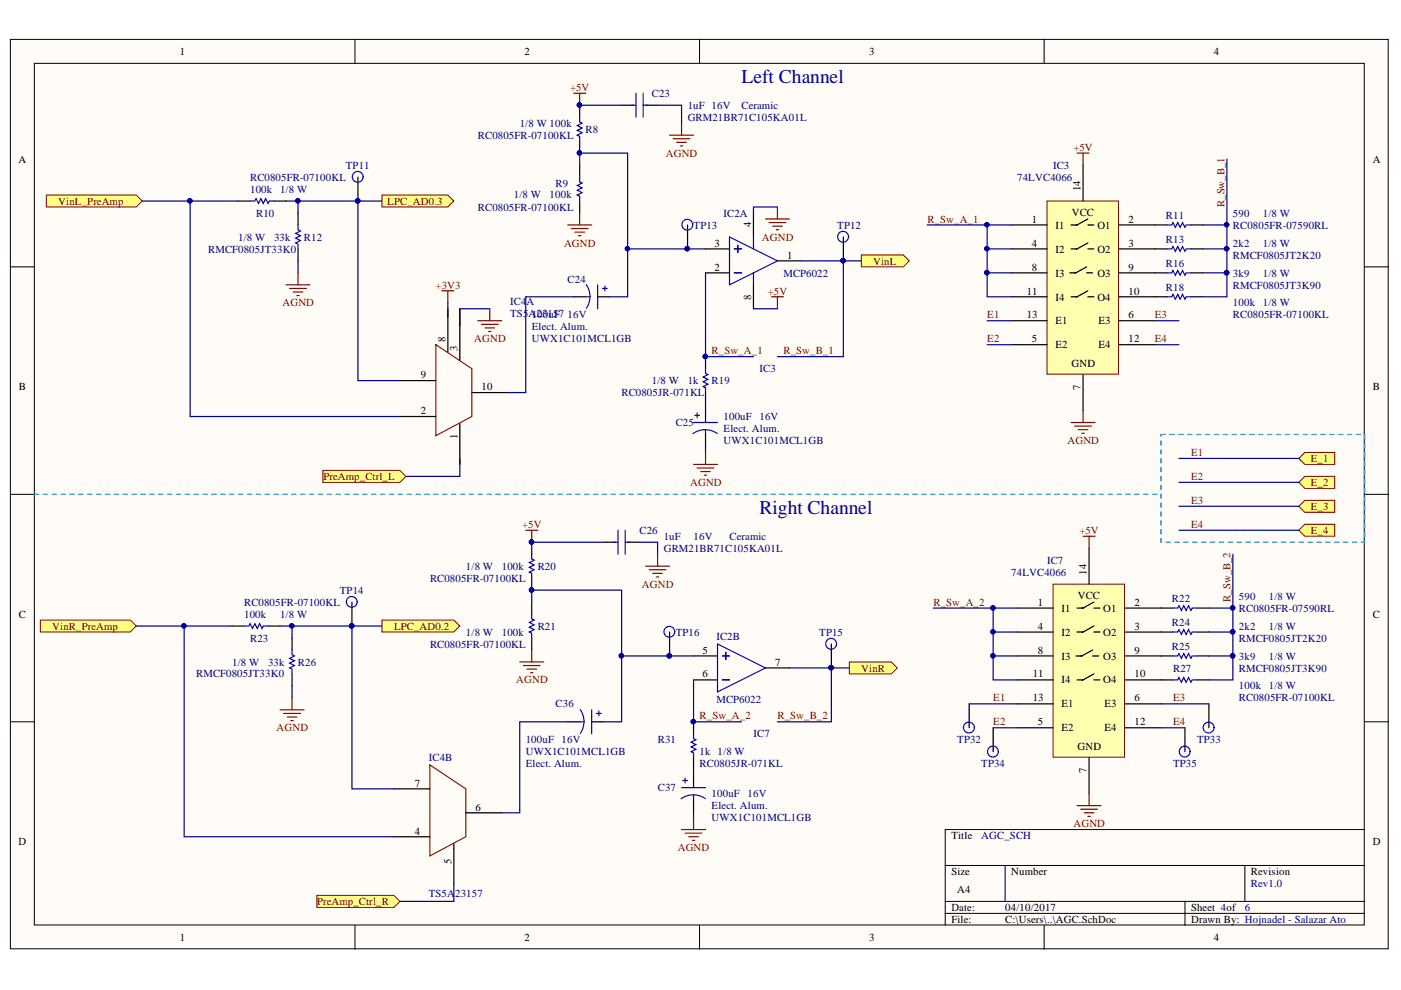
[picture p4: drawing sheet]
<svg xmlns="http://www.w3.org/2000/svg" width="297mm" height="210mm" viewBox="0 0 297 210" stroke-linecap="round" stroke-linejoin="round" font-family="sans-serif">
<defs><g id="words">
<g font-size="4.1" fill="#000080">
<text x="157.2" y="17.6">Left Channel</text>
<text x="161" y="109">Right Channel</text>
</g>
<g font-size="2.3">
<text x="38.1" y="11.7">1</text>
<text x="111.2" y="11.7">2</text>
<text x="184.3" y="11.7">3</text>
<text x="257.4" y="11.7">4</text>
<text x="3.9" y="34.5">A</text>
<text x="291.1" y="34.5">A</text>
<text x="229.1" y="40.6" transform="rotate(-90 229.1 40.6)">14</text>
<text x="218.8" y="47.2">1</text>
<text x="227.2" y="45.7">VCC</text>
<text x="239.3" y="47.2">2</text>
<text x="151.5" y="52.3">3</text>
<text x="159.2" y="48.2" transform="rotate(-90 159.2 48.2)">4</text>
<text x="218.8" y="52.3">4</text>
<text x="223.8" y="48.5">I1</text>
<text x="223.8" y="53.6">I2</text>
<text x="232.7" y="48.5">O1</text>
<text x="232.7" y="53.6">O2</text>
<text x="239.3" y="52.3">3</text>
<text x="151.5" y="57.4">2</text>
<text x="166.9" y="54.8">1</text>
<text x="218.8" y="57.4">8</text>
<text x="223.8" y="58.6">I3</text>
<text x="232.7" y="58.6">O3</text>
<text x="239.3" y="57.4">9</text>
<text x="159.2" y="63.5" transform="rotate(-90 159.2 63.5)">8</text>
<text x="217.7" y="62.4">11</text>
<text x="223.8" y="63.7">I4</text>
<text x="232.7" y="63.7">O4</text>
<text x="239.3" y="62.4">10</text>
<text x="217.7" y="67.5">13</text>
<text x="223.8" y="68.8">E1</text>
<text x="232.9" y="68.8">E3</text>
<text x="239.3" y="67.5">6</text>
<text x="94.5" y="72.6" transform="rotate(-90 94.5 72.6)">8</text>
<text x="97" y="74.4" transform="rotate(-90 97 74.4)">3</text>
<text x="218.8" y="72.6">5</text>
<text x="223.8" y="73.9">E2</text>
<text x="227.2" y="77.9">GND</text>
<text x="232.9" y="73.9">E4</text>
<text x="239.3" y="72.6">12</text>
<text x="4" y="82.7">B</text>
<text x="89.2" y="80.2">9</text>
<text x="102.1" y="82.7">10</text>
<text x="229.1" y="82.6" transform="rotate(-90 229.1 82.6)">7</text>
<text x="291.1" y="82.7">B</text>
<text x="89.2" y="87.8">2</text>
<text x="97" y="93" transform="rotate(-90 97 93)">1</text>
<text x="230.4" y="121.8" transform="rotate(-90 230.4 121.8)">14</text>
<text x="4" y="131">C</text>
<text x="220.1" y="128.4">1</text>
<text x="225" y="129.7">I1</text>
<text x="228.5" y="126.9">VCC</text>
<text x="233.9" y="129.7">O1</text>
<text x="240.5" y="128.4">2</text>
<text x="291.1" y="131">C</text>
<text x="220.1" y="133.5">4</text>
<text x="225" y="134.8">I2</text>
<text x="233.9" y="134.8">O2</text>
<text x="240.5" y="133.5">3</text>
<text x="148.9" y="138.6">5</text>
<text x="148.9" y="143.6">6</text>
<text x="164.3" y="141.1">7</text>
<text x="219" y="143.6">11</text>
<text x="220.1" y="138.6">8</text>
<text x="225" y="139.8">I3</text>
<text x="233.9" y="139.8">O3</text>
<text x="240.5" y="138.6">9</text>
<text x="240.5" y="143.6">10</text>
<text x="219" y="148.7">13</text>
<text x="225" y="144.9">I4</text>
<text x="225" y="150">E1</text>
<text x="233.9" y="144.9">O4</text>
<text x="234.2" y="150">E3</text>
<text x="240.5" y="148.7">6</text>
<text x="220.1" y="153.8">5</text>
<text x="225" y="155.1">E2</text>
<text x="234.2" y="155.1">E4</text>
<text x="240.5" y="153.8">12</text>
<text x="228.4" y="159.1">GND</text>
<text x="88" y="166.8">7</text>
<text x="230.4" y="163.8" transform="rotate(-90 230.4 163.8)">7</text>
<text x="100.8" y="171.9">6</text>
<text x="3.9" y="179.2">D</text>
<text x="88" y="176.9">4</text>
<text x="201.7" y="177.9">Title</text>
<text x="291.1" y="179.2">D</text>
<text x="95.7" y="183.1" transform="rotate(-90 95.7 183.1)">5</text>
<text x="201.7" y="185.6">Size</text>
<text x="214.4" y="185.6">Number</text>
<text x="265.2" y="185.6">Revision</text>
<text x="203" y="189.4">A4</text>
<text x="201.7" y="193.2">Date:</text>
<text x="201.7" y="195.7">File:</text>
<text x="213.1" y="193.2">04/10/2017</text>
<text x="213.1" y="195.7">C:\Users\..\AGC.SchDoc</text>
<text x="252.5" y="193.2">Sheet 4of</text>
<text x="252.5" y="195.7">Drawn By: Hojnadel - Salazar Ato</text>
<text x="38.1" y="199.5">1</text>
<text x="111.2" y="199.5">2</text>
<text x="184.3" y="199.5">3</text>
<text x="257.4" y="199.5">4</text>
</g>
<g font-size="2.3" fill="#800000">
<text x="120.9" y="19.3">+5V</text>
<text x="141.2" y="33.2">AGND</text>
<text x="227.6" y="31.9">+5V</text>
<text x="12.3" y="43.4">VinL_PreAmp</text>
<text x="82.1" y="43.4">LPC_AD0.3</text>
<text x="196.6" y="47.2">R_Sw_A_1</text>
<text x="259.6" y="43.9" transform="rotate(-90 259.6 43.9)">R_Sw_B_1</text>
<text x="119.6" y="52.3">AGND</text>
<text x="161.5" y="51">AGND</text>
<text x="185.1" y="56.1">VinL</text>
<text x="59.9" y="65">AGND</text>
<text x="92.4" y="61.2">+3V3</text>
<text x="162.8" y="62.4">+5V</text>
<text x="209.3" y="67.5">E1</text>
<text x="244.8" y="67.5">E3</text>
<text x="100.6" y="72.6">AGND</text>
<text x="150.9" y="75.1">R_Sw_A_1</text>
<text x="166.1" y="75.1">R_Sw_B_1</text>
<text x="209.3" y="72.6">E2</text>
<text x="244.8" y="72.6">E4</text>
<text x="226.3" y="94.1">AGND</text>
<text x="68.6" y="101.7">PreAmp_Ctrl_L</text>
<text x="252.5" y="96.7">E1</text>
<text x="252.5" y="101.7">E2</text>
<text x="277.9" y="97.9">E_1</text>
<text x="146.3" y="103">AGND</text>
<text x="252.5" y="106.9">E3</text>
<text x="277.9" y="103">E_2</text>
<text x="110.7" y="112">+5V</text>
<text x="228.9" y="113.2">+5V</text>
<text x="252.5" y="112">E4</text>
<text x="277.9" y="108.2">E_3</text>
<text x="277.9" y="113.2">E_4</text>
<text x="136.1" y="124.6">AGND</text>
<text x="197.9" y="128.4">R_Sw_A_2</text>
<text x="260.9" y="127.7" transform="rotate(-90 260.9 127.7)">R_Sw_B_2</text>
<text x="11.1" y="133.5">VinR_PreAmp</text>
<text x="83.6" y="133.5">LPC_AD0.2</text>
<text x="182.6" y="142.4">VinR</text>
<text x="109.4" y="144.9">AGND</text>
<text x="210.6" y="148.7">E1</text>
<text x="248.7" y="148.7">E3</text>
<text x="58.6" y="155.1">AGND</text>
<text x="148.3" y="152.5">R_Sw_A_2</text>
<text x="164.8" y="152.5">R_Sw_B_2</text>
<text x="210.6" y="153.8">E2</text>
<text x="248.7" y="153.8">E4</text>
<text x="227.6" y="175.4">AGND</text>
<text x="143.7" y="180.5">AGND</text>
<text x="67.2" y="191.9">PreAmp_Ctrl_R</text>
</g>
<g font-size="2.3" fill="#000080">
<text x="138.2" y="20.5">C23</text>
<text x="145.8" y="23.1">1uF 16V</text>
<text x="157.2" y="23.1">Ceramic</text>
<text x="101.3" y="29.4">RC0805FR-07100KL</text>
<text x="110.2" y="26.9">1/8 W 100k</text>
<text x="124.2" y="28.1">R8</text>
<text x="145.8" y="25.6">GRM21BR71C105KA01L</text>
<text x="73.3" y="35.7">TP11</text>
<text x="223.3" y="35.7">IC3</text>
<text x="53" y="40.8">100k</text>
<text x="53" y="38.3">RC0805FR-07100KL</text>
<text x="59.4" y="40.8">1/8 W</text>
<text x="117.8" y="39.5">R9</text>
<text x="215.7" y="38.3">74LVC4066</text>
<text x="54.3" y="46">R10</text>
<text x="101.3" y="44.7">RC0805FR-07100KL</text>
<text x="108.9" y="42.1">1/8 W</text>
<text x="116.5" y="42.1">100k</text>
<text x="153.4" y="46">IC2A</text>
<text x="247.2" y="46.5">R11</text>
<text x="261.4" y="46">590</text>
<text x="267.8" y="46">1/8 W</text>
<text x="44.1" y="53.6">RMCF0805JT33K0</text>
<text x="50.5" y="51">1/8 W</text>
<text x="58.1" y="51">33k</text>
<text x="64.4" y="51">R12</text>
<text x="147.1" y="48.5">TP13</text>
<text x="177.5" y="48.5">TP12</text>
<text x="247.2" y="51.5">R13</text>
<text x="261.4" y="48.5">RC0805FR-07590RL</text>
<text x="261.4" y="52.3">2k2</text>
<text x="267.8" y="52.3">1/8 W</text>
<text x="120.3" y="59.9">C24</text>
<text x="166.1" y="58.6">MCP6022</text>
<text x="247.2" y="56.6">R16</text>
<text x="261.4" y="54.8">RMCF0805JT2K20</text>
<text x="261.4" y="58.6">3k9</text>
<text x="267.8" y="58.6">1/8 W</text>
<text x="108.2" y="64.7">IC4</text>
<text x="111.6" y="64.7">A</text>
<text x="247.2" y="61.7">R18</text>
<text x="261.4" y="61.2">RMCF0805JT3K90</text>
<text x="261.4" y="65">100k</text>
<text x="267.8" y="65">1/8 W</text>
<text x="108.2" y="67.3">TS5</text>
<text x="112.1" y="67.3">A120301u5F7</text>
<text x="112.7" y="70.1">Elect. Alum.</text>
<text x="120.3" y="67.5">16V</text>
<text x="261.4" y="67.5">RC0805FR-07100KL</text>
<text x="112.7" y="72.6">UWX1C101MCL1GB</text>
<text x="131.8" y="84">RC0805JR-071KL</text>
<text x="138.2" y="81.5">1/8 W</text>
<text x="145.8" y="81.5">1k</text>
<text x="150.9" y="81.5">R19</text>
<text x="161" y="78.9">IC3</text>
<text x="153.4" y="89.1">100uF</text>
<text x="161" y="89.1">16V</text>
<text x="143.3" y="90.3">C25</text>
<text x="153.4" y="91.6">Elect. Alum.</text>
<text x="153.4" y="94.1">UWX1C101MCL1GB</text>
<text x="135.6" y="113.2">C26</text>
<text x="140.7" y="114.5">1uF</text>
<text x="140.7" y="117">GRM21BR71C105KA01L</text>
<text x="147.1" y="114.5">16V</text>
<text x="154.7" y="114.5">Ceramic</text>
<text x="222" y="119.6">IC7</text>
<text x="72.1" y="125.9">TP14</text>
<text x="91.2" y="123.4">RC0805FR-07100KL</text>
<text x="98.8" y="120.8">1/8 W</text>
<text x="106.4" y="120.8">100k</text>
<text x="114" y="120.8">R20</text>
<text x="214.4" y="122.1">74LVC4066</text>
<text x="51.8" y="131">100k</text>
<text x="51.8" y="128.4">RC0805FR-07100KL</text>
<text x="59.4" y="131">1/8 W</text>
<text x="248.5" y="127.7">R22</text>
<text x="262.7" y="127.2">590</text>
<text x="262.7" y="129.7">RC0805FR-07590RL</text>
<text x="269" y="127.2">1/8 W</text>
<text x="53" y="136">R23</text>
<text x="91.2" y="137.3">RC0805FR-07100KL</text>
<text x="98.8" y="134.8">1/8 W</text>
<text x="106.4" y="134.8">100k</text>
<text x="114" y="133.5">R21</text>
<text x="143.3" y="134.8">TP16</text>
<text x="151.9" y="135.8">IC2B</text>
<text x="173.7" y="134.8">TP15</text>
<text x="248.5" y="132.7">R24</text>
<text x="248.5" y="137.8">R25</text>
<text x="262.7" y="133.5">2k2</text>
<text x="262.7" y="136">RMCF0805JT2K20</text>
<text x="269" y="133.5">1/8 W</text>
<text x="41.6" y="143.6">RMCF0805JT33K0</text>
<text x="49.2" y="141.1">1/8 W</text>
<text x="56.8" y="141.1">33k</text>
<text x="63.2" y="141.1">R26</text>
<text x="248.7" y="142.4">R27</text>
<text x="262.7" y="139.8">3k9</text>
<text x="262.7" y="142.4">RMCF0805JT3K90</text>
<text x="269" y="139.8">1/8 W</text>
<text x="117.8" y="150">C36</text>
<text x="151.9" y="149">MCP6022</text>
<text x="262.7" y="146.2">100k</text>
<text x="262.7" y="148.7">RC0805FR-07100KL</text>
<text x="269" y="146.2">1/8 W</text>
<text x="90.9" y="161.4">IC4B</text>
<text x="111.5" y="157.6">100uF</text>
<text x="111.5" y="160.1">UWX1C101MCL1GB</text>
<text x="119.1" y="157.6">16V</text>
<text x="139.5" y="157.6">R31</text>
<text x="148.3" y="160.1">1k 1/8 W</text>
<text x="159.8" y="156.3">IC7</text>
<text x="203" y="157.6">TP32</text>
<text x="253.8" y="157.6">TP33</text>
<text x="111.5" y="162.7">Elect. Alum.</text>
<text x="139.5" y="167.8">C37</text>
<text x="148.3" y="162.7">RC0805JR-071KL</text>
<text x="208" y="162.7">TP34</text>
<text x="248.7" y="162.7">TP35</text>
<text x="150.9" y="169.1">100uF</text>
<text x="150.9" y="171.6">Elect. Alum.</text>
<text x="158.5" y="169.1">16V</text>
<text x="150.9" y="174.1">UWX1C101MCL1GB</text>
<text x="208" y="177.9">AGC_SCH</text>
<text x="90.9" y="190.1">TS5A</text>
<text x="96.5" y="190.1">23157</text>
<text x="265.2" y="188.1">Rev1.0</text>
<text x="263.9" y="193.2">6</text>
</g>
</g></defs>
<g fill="#fffcf8" stroke="#000" stroke-width=".21">
<path d="M2.2 8.4h292.1v192.8h-292.1z"/>
<path d="M7.3 13.4h281.9v182.7h-281.9z"/>
</g>
<g fill="none" stroke="#000" stroke-width=".21">
<path d="M75.3 8.4v5M148.3 8.4v5M221.4 8.4v5M2.2 56.6h5.1M289.3 56.6h5.1M2.2 104.8h5.1M289.3 104.8h5.1M2.2 153h5.1M289.3 153h5.1M289.3 175.9h-88.9v20.3M75.3 196.2v5.1M148.3 196.2v5.1"/>
<path d="M200.4 183.5h88.9M200.4 191.1h88.9M200.4 193.7h88.9M213.1 183.5v7.6M221.4 196.2v5.1M251.2 191.1v5.1M263.9 183.5v7.6"/>
</g>
<path d="M244.9 47.7h2.5M244.9 52.8h2.5M244.9 57.9h2.5M252.5 47.7h2.5M252.5 52.8h2.5M252.5 57.9h2.5M244.9 62.9h2.5M252.5 62.9h2.5" fill="none" stroke="#000" stroke-width=".25"/>
<path d="M247.4 47.7h1l.3-.5 .5 1 .5-1 .5 1 .5-1 .5 1 .3-.5h1M247.4 52.8h1l.3-.5 .5 1 .5-1 .5 1 .5-1 .5 1 .3-.5h1M247.4 57.9h1l.3-.6 .5 1.1 .5-1.1 .5 1.1 .5-1.1 .5 1.1 .3-.5h1M247.4 62.9h1l.3-.5 .5 1 .5-1 .5 1 .5-1 .5 1 .3-.5h1" fill="none" stroke="#00f" stroke-width=".25"/>
<path d="M9.8 41.4h19.1l1.3 1.2-1.3 1.3h-19.1z" fill-rule="evenodd" fill="#ffff80" stroke="#800000" stroke-width=".21"/>
<path d="M222 42.6h15.2v36.7h-15.2z" fill="#ffffb0" stroke="#800000" stroke-width=".21"/>
<g fill="none" stroke="#000" stroke-width=".25">
<path d="M229.6 35v7.6M214.4 47.7h7.6M214.4 52.8h7.6M214.4 57.9h7.6M226.8 57.9h1.1M227.1 47.7h1M227.1 52.8h1M230.4 56.6l-2.3 1.3h-.2h.2M230.4 57.9h1.3M230.6 46.4l-2.2 1.3h-.3h.3M230.6 51.5l-2.2 1.3h-.3h.3M230.6 47.7h1.3"/>
<path d="M230.6 52.8h1.3M237.3 47.7h7.6M237.3 52.8h7.6M237.3 57.9h7.6M214.4 62.9h7.6M214.4 68h7.6M214.4 73.1h7.6M227.1 62.9h1M229.6 79.4v7.6M230.6 61.7l-2.2 1.2h-.3h.3M230.6 62.9h1.3M237.3 62.9h7.6"/>
<path d="M237.3 68h7.6M237.3 73.1h7.6"/>
</g>
<path d="M196.6 47.7h12.7v15.2h5.1M209.3 57.9h5.1M209.3 52.8h5.1M209.3 47.7h5.1M255 57.9h5.1M255 52.8h5.1M260.1 57.9v5h-5.1M260.1 47.7v10.2M209.3 68h5.1M209.3 73.1h5.1M244.9 68h5.1M244.9 73.1h5.1" fill="none" stroke="#000080" stroke-width=".25"/>
<g fill="#000080" stroke="#000080" stroke-width=".21">
<circle cx="209.2" cy="57.8" r=".47"/>
<circle cx="209.2" cy="52.7" r=".46"/>
<circle cx="209.2" cy="47.6" r=".46"/>
<circle cx="260.1" cy="57.8" r=".47"/>
<circle cx="260.1" cy="47.6" r=".46"/>
<circle cx="260.1" cy="52.7" r=".46"/>
</g>
<path d="M228.4 32.5h2.5M229.6 32.5v2.5M227.1 89.6h5.1M227.9 90.3h3.5M228.6 91.1h2M229.4 91.9h.5M229.6 87v2.6" fill="none" stroke="#800000" stroke-width=".25"/>
<g fill="#ffff80" stroke="#800000" stroke-width=".21">
<path d="M275.4 97.2l1.2-1.3h6.4v2.6h-6.4z" fill-rule="evenodd"/>
<path d="M275.4 102.3l1.2-1.3h6.4v2.5h-6.4z" fill-rule="evenodd"/>
<path d="M275.4 107.3l1.2-1.2h6.4v2.5h-6.4z" fill-rule="evenodd"/>
<path d="M275.4 112.4l1.2-1.2h6.4v2.5h-6.4z" fill-rule="evenodd"/>
</g>
<path d="M246.1 128.9h2.6M246.1 134h2.6M246.1 139.1h2.6M253.8 128.9h2.5M253.8 134h2.5M253.8 139.1h2.5M246.1 144.2h2.6M253.8 144.2h2.5" fill="none" stroke="#000" stroke-width=".25"/>
<path d="M248.7 128.9h1l.3-.5 .5 1 .5-1 .5 1 .5-1 .5 1 .3-.5h1M248.7 134h1l.3-.5 .5 1 .5-1 .5 1 .5-1 .5 1 .3-.5h1M248.7 139.1h1l.3-.5 .5 1 .5-1 .5 1 .5-1 .5 1 .3-.5h1M248.7 144.2h1l.3-.6 .5 1.1 .5-1.1 .5 1.1 .5-1.1 .5 1.1 .3-.5h1" fill="none" stroke="#00f" stroke-width=".25"/>
<path d="M223.3 123.8h15.1v36.8h-15.1z" fill="#ffffb0" stroke="#800000" stroke-width=".21"/>
<g fill="none" stroke="#000" stroke-width=".25">
<path d="M50.5 42.6h2.5M58.1 42.6h2.5M63.2 45.2v2.5M63.2 52.8v2.5M230.9 116.2v7.6M215.7 128.9h7.6M215.7 134h7.6M215.7 139.1h7.6M228.1 139.1h1M228.4 128.9h1M228.4 134h1M231.7 137.8l-2.3 1.3h-.3h.3"/>
<path d="M231.7 139.1h1.2M231.9 127.7l-2.3 1.2h-.2h.2M231.9 132.7l-2.3 1.3h-.2h.2M231.9 128.9h1.3M231.9 134h1.3M238.5 128.9h7.6M238.5 134h7.6M238.5 139.1h7.6M215.7 144.2h7.6M215.7 149.2h7.6M215.7 154.3h7.6M228.4 144.2h1"/>
<path d="M231.9 142.9l-2.3 1.3h-.2h.2M231.9 144.2h1.3M238.5 144.2h7.6M238.5 149.2h7.6M238.5 154.3h7.6M230.9 160.7v7.6"/>
</g>
<g fill="none" stroke="#000080" stroke-width=".25">
<path d="M60.6 42.6h2.6v2.6M63.2 55.3v2.6M250 97.2h25.4M250 102.3h25.4M250 107.3h25.4M250 112.4h25.4M197.9 128.9h12.7v15.3h5.1M210.6 139.1h5.1M210.6 134h5.1M210.6 128.9h5.1M256.3 139.1h5.1M256.3 134h5.1"/>
<path d="M261.4 139.1v5.1h-5.1M261.4 128.9v10.2M210.6 154.3h5.1M246.1 154.3h5.1"/>
</g>
<g fill="#000080" stroke="#000080" stroke-width=".21">
<circle cx="210.5" cy="139" r=".46"/>
<circle cx="210.5" cy="134" r=".46"/>
<circle cx="210.5" cy="128.9" r=".46"/>
<circle cx="261.3" cy="139" r=".46"/>
<circle cx="261.3" cy="128.9" r=".46"/>
<circle cx="261.3" cy="134" r=".46"/>
<circle cx="63.1" cy="42.6" r=".46"/>
</g>
<path d="M63.2 57.9v2.5M60.6 60.4h5.1M61.4 61.2h3.6M62.2 61.9h2M62.9 62.7h.5M229.6 113.7h2.6M230.9 113.7v2.5M228.4 170.8h5M229.1 171.6h3.6M229.9 172.3h2M230.6 173.1h.6M230.9 168.3v2.5" fill="none" stroke="#800000" stroke-width=".25"/>
<path d="M53 42.6h1l.3-.5 .5 1 .5-1 .5 1 .5-1 .5 1 .3-.5h1M63.2 47.7v1l.5 .3-1 .5 1 .5-1 .5 1 .5-1 .5 .5 .3v1" fill="none" stroke="#00f" stroke-width=".25"/>
<path d="M81 41.4h14l1.2 1.2-1.2 1.3h-14z" fill-rule="evenodd" fill="#ffff80" stroke="#800000" stroke-width=".21"/>
<path d="M30.2 42.6h10.1v45.7h44.5M40.3 42.6h10.2M75.9 42.6v38.1h8.9M121.6 62.9h-10.1v20.3h-3.8M149.6 85.8v1.2M149.6 94.7v1.2" fill="none" stroke="#000080" stroke-width=".25"/>
<g fill="#000080" stroke="#000080" stroke-width=".21">
<circle cx="75.8" cy="42.6" r=".46"/>
<circle cx="40.3" cy="42.6" r=".47"/>
<circle cx="122.9" cy="22.3" r=".46"/>
<circle cx="122.9" cy="32.4" r=".46"/>
<circle cx="149.5" cy="75.6" r=".46"/>
</g>
<path d="M122.9 22.3v2.6M122.9 29.9v2.6M122.9 35v2.5M122.9 42.6v2.6M149.6 75.6v2.6M149.6 83.2v2.6" fill="none" stroke="#000" stroke-width=".25"/>
<path d="M122.9 24.9v1l.5 .2-1 .5 1 .5-1 .5 1 .6-1 .5 .5 .2v1M122.9 37.5v1.1l.5 .2-1 .5 1 .5-1 .5 1 .5-1 .6 .5 .2v1M149.6 78.2v1l.5 .2-1 .5 1 .5-1 .5 1 .6-1 .5 .5 .2v1" fill="none" stroke="#00f" stroke-width=".25"/>
<path d="M121.6 19.8h2.6M122.9 19.8v2.5M120.4 47.7h5M121.1 48.5h3.6M121.9 49.2h2M122.6 50h.6M122.9 45.2v2.5M147 98.5h5.1M147.8 99.2h3.6M148.6 100h2M149.6 95.9v2.6M149.3 100.7h.5" fill="none" stroke="#800000" stroke-width=".25"/>
<path d="M182.6 54h8.9l1.3 1.3-1.3 1.3h-8.9z" fill-rule="evenodd" fill="#ffff80" stroke="#800000" stroke-width=".21"/>
<path d="M93.7 61.7h2.5M95 61.7v2.5M101.3 68h5.1M102.1 68.8h3.5M102.8 69.5h2.1M103.6 70.3h.5M103.8 65.5v2.5" fill="none" stroke="#800000" stroke-width=".25"/>
<path d="M68.4 99.7h16.4l1.3 1.3-1.3 1.3h-16.4z" fill-rule="evenodd" fill="#ffff80" stroke="#800000" stroke-width=".21"/>
<path d="M97.5 97.4v3.6h-11.4" fill="none" stroke="#000080" stroke-width=".25"/>
<path d="M8.6 131.5h19l1.3 1.2-1.3 1.3h-19z" fill-rule="evenodd" fill="#ffff80" stroke="#800000" stroke-width=".21"/>
<path d="M49.2 132.7h2.6M56.8 132.7h2.6M61.9 135.3v2.5M61.9 142.9v2.5" fill="none" stroke="#000" stroke-width=".25"/>
<path d="M51.8 132.7h1l.2-.5 .5 1 .5-1 .5 1 .6-1 .5 1 .2-.5h1M61.9 137.8v1l.5 .3-1 .5 1 .5-1 .5 1 .5-1 .5 .5 .3v1" fill="none" stroke="#00f" stroke-width=".25"/>
<path d="M59.4 132.7h2.5v2.6M61.9 145.4v2.6" fill="none" stroke="#000080" stroke-width=".25"/>
<circle cx="61.9" cy="132.7" r=".46" fill="#000080" stroke="#000080" stroke-width=".21"/>
<path d="M59.4 150.5h5.1M60.1 151.3h3.6M60.9 152h2M61.7 152.8h.5M61.9 148v2.5" fill="none" stroke="#800000" stroke-width=".25"/>
<path d="M81 131.5h15.2l1.3 1.2-1.3 1.3h-15.2z" fill-rule="evenodd" fill="#ffff80" stroke="#800000" stroke-width=".21"/>
<path d="M28.9 132.7h10.1v44.7h44.5M39 132.7h10.2M74.6 132.7v34.6h8.9M120.4 153h-10.2v19.3h-3.8M147 144.2v8.8h10.2M176.3 141.6v11.4h-11.5M147 163.2v1.3M147 172.1v1.2" fill="none" stroke="#000080" stroke-width=".25"/>
<g fill="#000080" stroke="#000080" stroke-width=".21">
<circle cx="74.6" cy="132.7" r=".47"/>
<circle cx="39" cy="132.7" r=".46"/>
<circle cx="112.7" cy="114.9" r=".46"/>
<circle cx="112.7" cy="125.1" r=".46"/>
<circle cx="147" cy="153" r=".46"/>
<circle cx="176.2" cy="141.6" r=".46"/>
</g>
<path d="M112.7 115v2.5M112.7 122.6v2.5M112.7 127.7v2.5M112.7 135.3v2.5M147 153v2.6M147 160.7v2.5" fill="none" stroke="#000" stroke-width=".25"/>
<path d="M112.7 117.5v1l.5 .3-1 .5 1 .5-1 .5 1 .5-1 .5 .5 .3v1M112.7 130.2v1l.5 .3-1 .5 1 .5-1 .5 1 .5-1 .5 .5 .3v1M147 155.6v1l.6 .2-1.1 .6 1.1 .5-1.1 .5 1.1 .5-1.1 .5 .5 .2v1.1" fill="none" stroke="#00f" stroke-width=".25"/>
<path d="M111.5 112.4h2.5M112.7 112.4v2.6M112.7 137.8v2.5M110.2 140.3h5.1M111 141.1h3.5M111.7 141.9h2.1M112.5 142.6h.5M144.5 175.9h5.1M145.3 176.6h3.5M146 177.4h2.1M146.8 178.2h.5M147 173.3v2.6" fill="none" stroke="#800000" stroke-width=".25"/>
<g fill="#ffff80" stroke="#800000" stroke-width=".21">
<path d="M180.1 140.3h8.9l1.2 1.3-1.2 1.3h-8.9z" fill-rule="evenodd"/>
<path d="M67.2 189.8h16.3l1.3 1.3-1.3 1.3h-16.3z" fill-rule="evenodd"/>
</g>
<g fill="none" stroke="#000080" stroke-width=".25">
<path d="M122.9 35v-2.5h10.2v30.4h-3.8M122.9 22.3h8.9M139.4 22.3h5.1v3.8M260.1 33.7v14h-5.1M63.2 42.6h17.8M133.1 52.8h16.5M149.6 57.9v17.7h10.1M164.8 43.9h-5.1v1.3M169.9 55.3h12.7M178.8 55.3v20.3h-14M95 64.2v2.8M103.8 65.5h-6.3v3.3"/>
<path d="M159.7 65.5h5.1M112.7 115h15.3M135.6 115h3.8v2.5M261.4 117.5v11.4h-5.1M61.9 132.7h19.1M112.7 127.7v-2.6h19.1v27.9h-3.8M131.8 139.1h15.2M167.4 141.6h12.7M205.5 149.2h10.2M246.1 149.2h10.2M96.2 187.6v3.5h-11.4"/>
</g>
<g fill="#000080" stroke="#000080" stroke-width=".21">
<circle cx="63.1" cy="42.6" r=".46"/>
<circle cx="75.8" cy="42.6" r=".46"/>
<circle cx="74.6" cy="132.7" r=".47"/>
<circle cx="145.7" cy="52.7" r=".46"/>
<circle cx="141.9" cy="139" r=".47"/>
<circle cx="176.2" cy="141.6" r=".46"/>
<circle cx="178.8" cy="55.3" r=".46"/>
<circle cx="260.1" cy="47.6" r=".46"/>
<circle cx="261.3" cy="128.9" r=".46"/>
<circle cx="61.9" cy="132.7" r=".46"/>
<circle cx="122.9" cy="32.4" r=".46"/>
<circle cx="133" cy="52.7" r=".46"/>
<circle cx="122.9" cy="22.3" r=".46"/>
<circle cx="112.7" cy="114.9" r=".46"/>
<circle cx="112.7" cy="125.1" r=".46"/>
<circle cx="131.7" cy="139" r=".47"/>
<circle cx="149.5" cy="75.6" r=".46"/>
</g>
<g fill="none" stroke="#000" stroke-width=".25">
<path d="M75.9 37.5v5.1M131.8 22.3h2.5M136.9 22.3h2.5M145.8 47.7v5.1M149.6 52.8h5.1M149.6 57.9h5.1M159.7 45.2v5M164.8 55.3h5.1M178.8 50.2v5.1M95 65.5v9.1M97.5 65.5v10.9M121.6 62.9h2.6"/>
<path d="M126.7 62.9h2.6M159.7 60.4v5.1M84.8 80.7h7.6M84.8 88.3h7.6M97.5 89.8v8.7M100 83.2h7.7M149.6 87v2.6M149.6 92.1v2.6M128 115h2.5M133.1 115h2.5M74.6 127.7v5M142 134v5.1"/>
<path d="M147 139.1h5.1M176.3 136.5v5.1M120.4 153h2.5M125.4 153h2.6M147 144.2h5.1M162.3 141.6h5.1M205.5 149.2v5.1M210.6 154.3v5.1M251.2 154.3v5.1M256.3 149.2v5.1M83.5 167.3h7.6M83.5 177.4h7.6"/>
<path d="M96.2 178.9v8.7M98.8 172.3h7.6M147 164.5v2.5M147 169.5v2.6"/>
</g>
<g fill="none" stroke="#00f" stroke-width=".25">
<path d="M134.8 19.8v5.1M136.4 19.8v5.1M133.8 22.3h1M136.4 22.3h1M154.7 50.2l10.1 5.1-10.1 5.1zM155.7 57.9h1.5M155.7 52.8h1.5M156.4 52v1.5M159.7 50.2v2.6M159.7 57.9v2.5M124.2 62.9h1M124.3 60.3a4.4 4.4 0 0 1 0 5.1"/>
<path d="M126.7 60.4v5.1M147 89.6h5.1M149.6 91.1v1M152.1 91.9a4.4 4.4 0 0 0-5.2 0M130 115h1M131 112.4v5.1M132.6 112.4v5.1M132.6 115h1M152.1 136.5l10.2 5.1-10.2 5.1zM153.1 139.1h1.6M153.9 138.3v1.5M122.9 153h1"/>
<path d="M123 150.4a4.4 4.4 0 0 1 0 5.1M125.4 150.5v5.1M153.1 144.2h1.6M144.5 167h5.1M147 168.5v1M149.6 169.3a4.4 4.4 0 0 0-5.2 .1"/>
<circle cx="75.8" cy="37.5" r="1.14"/>
<circle cx="145.7" cy="47.6" r="1.14"/>
<circle cx="178.7" cy="50.2" r="1.16"/>
<circle cx="74.6" cy="127.6" r="1.14"/>
<circle cx="141.9" cy="134" r="1.14"/>
<circle cx="176.2" cy="136.5" r="1.15"/>
<circle cx="205.4" cy="154.3" r="1.15"/>
<circle cx="210.5" cy="159.4" r="1.15"/>
<circle cx="251.2" cy="159.4" r="1.15"/>
<circle cx="256.3" cy="154.3" r="1.15"/>
</g>
<path d="M246.1 92.1h43.2v22.9h-43.2v-22.9M7.3 104.8h238.8" fill="none" stroke="#009cca" stroke-width=".25" stroke-dasharray=".9 .9"/>
<path d="M127.7 61.2h1M128.2 60.6v1.1M147.3 88.1h1M147.8 87.5v1.1M126.5 151.3h1M127 150.8v1M144.8 165.5h1M145.3 165v1" fill="none" stroke="#00c" stroke-width=".25"/>
<g fill="none" stroke="#800000" stroke-width=".25">
<path d="M142 28.7h5M142.7 29.4h3.6M143.5 30.2h2M144.2 30.9h.6M144.5 26.1v2.6M162.3 46.4h5.1M163.1 47.2h3.5M163.8 48h2M164.6 48.7h.5M164.8 43.9v2.5M163.6 62.9h2.5M164.8 62.9v2.6"/>
<path d="M139.4 117.5v2.5M136.9 120h5.1M137.6 120.8h3.6M138.4 121.6h2M139.2 122.3h.5"/>
</g>
<path d="M92.4 73.1l7.6 5.1v10.1l-7.6 4.1zM91.1 162.2l7.7 5.1v10.1l-7.7 4.1z" fill="none" stroke="#781915" stroke-width=".25"/>
<use href="#words"/>
</svg>
